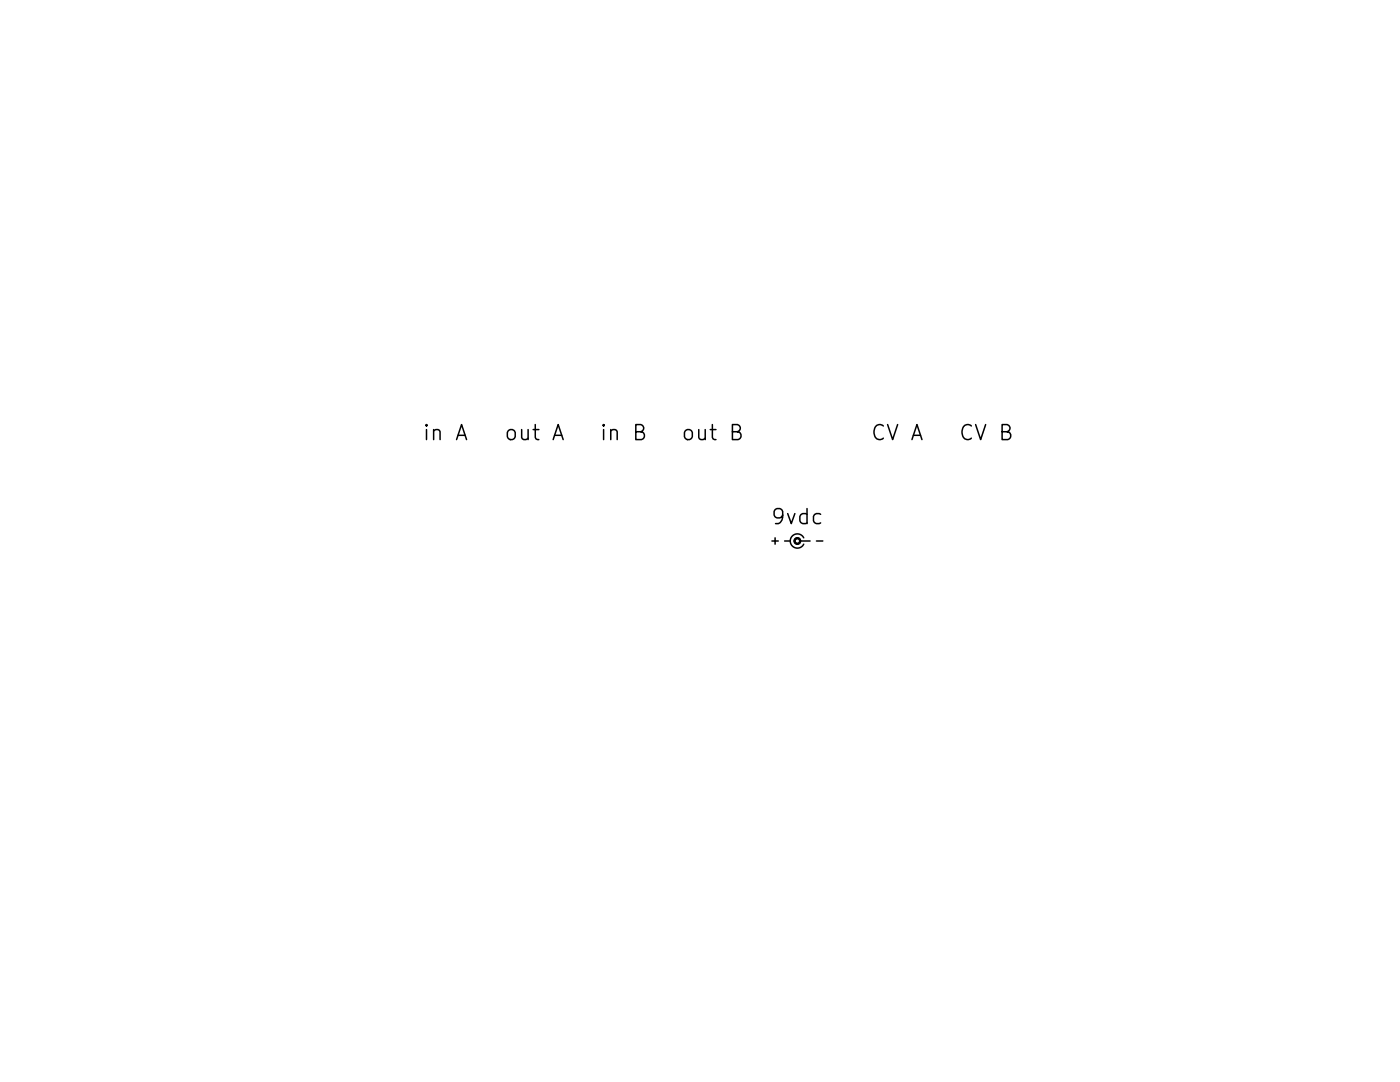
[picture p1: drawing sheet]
<svg xmlns="http://www.w3.org/2000/svg" width="279mm" height="216mm" viewBox="0 0 279 216" stroke-linecap="round" stroke-linejoin="round" font-family="sans-serif">
<defs><g id="words">
<g font-size="4.2">
<text x="85" y="87.9">in A</text>
<text x="101.3" y="87.9">out A</text>
<text x="120.5" y="87.9">in B</text>
<text x="136.9" y="87.9">out B</text>
<text x="174.1" y="87.9">CV A</text>
<text x="191.9" y="87.9">CV B</text>
<text x="154.4" y="104.6">9vdc</text>
</g>
</g></defs>
<g fill="none" stroke="#000" stroke-width=".2">
<circle cx="159.1" cy="107.9" r=".63"/>
<circle cx="159.1" cy="108" r=".45"/>
<circle cx="159.1" cy="108" r=".32"/>
<circle cx="159.1" cy="108" r=".39"/>
<circle cx="159.1" cy="107.9" r=".7"/>
<circle cx="159.1" cy="107.9" r=".25"/>
<circle cx="159.1" cy="107.9" r=".19"/>
<circle cx="159.1" cy="107.9" r=".13"/>
<circle cx="159.1" cy="107.9" r=".06"/>
<circle cx="159.1" cy="108" r=".52"/>
</g>
<path d="M154.1 108h1.2M154.7 107.3v1.3M156.6 108h1.1M159.1 108h2.6M160.4 107.3a1.42 1.42 0 0 0-2.2-.5 1.42 1.42 0 0 0 0 2.3 1.42 1.42 0 0 0 2.2-.5M162.9 108h1.3" fill="none" stroke="#000" stroke-width=".3"/>
<circle cx="159.1" cy="107.9" r=".2" fill="#fff" stroke="#fff" stroke-width=".2"/>
<use href="#words"/>
</svg>
